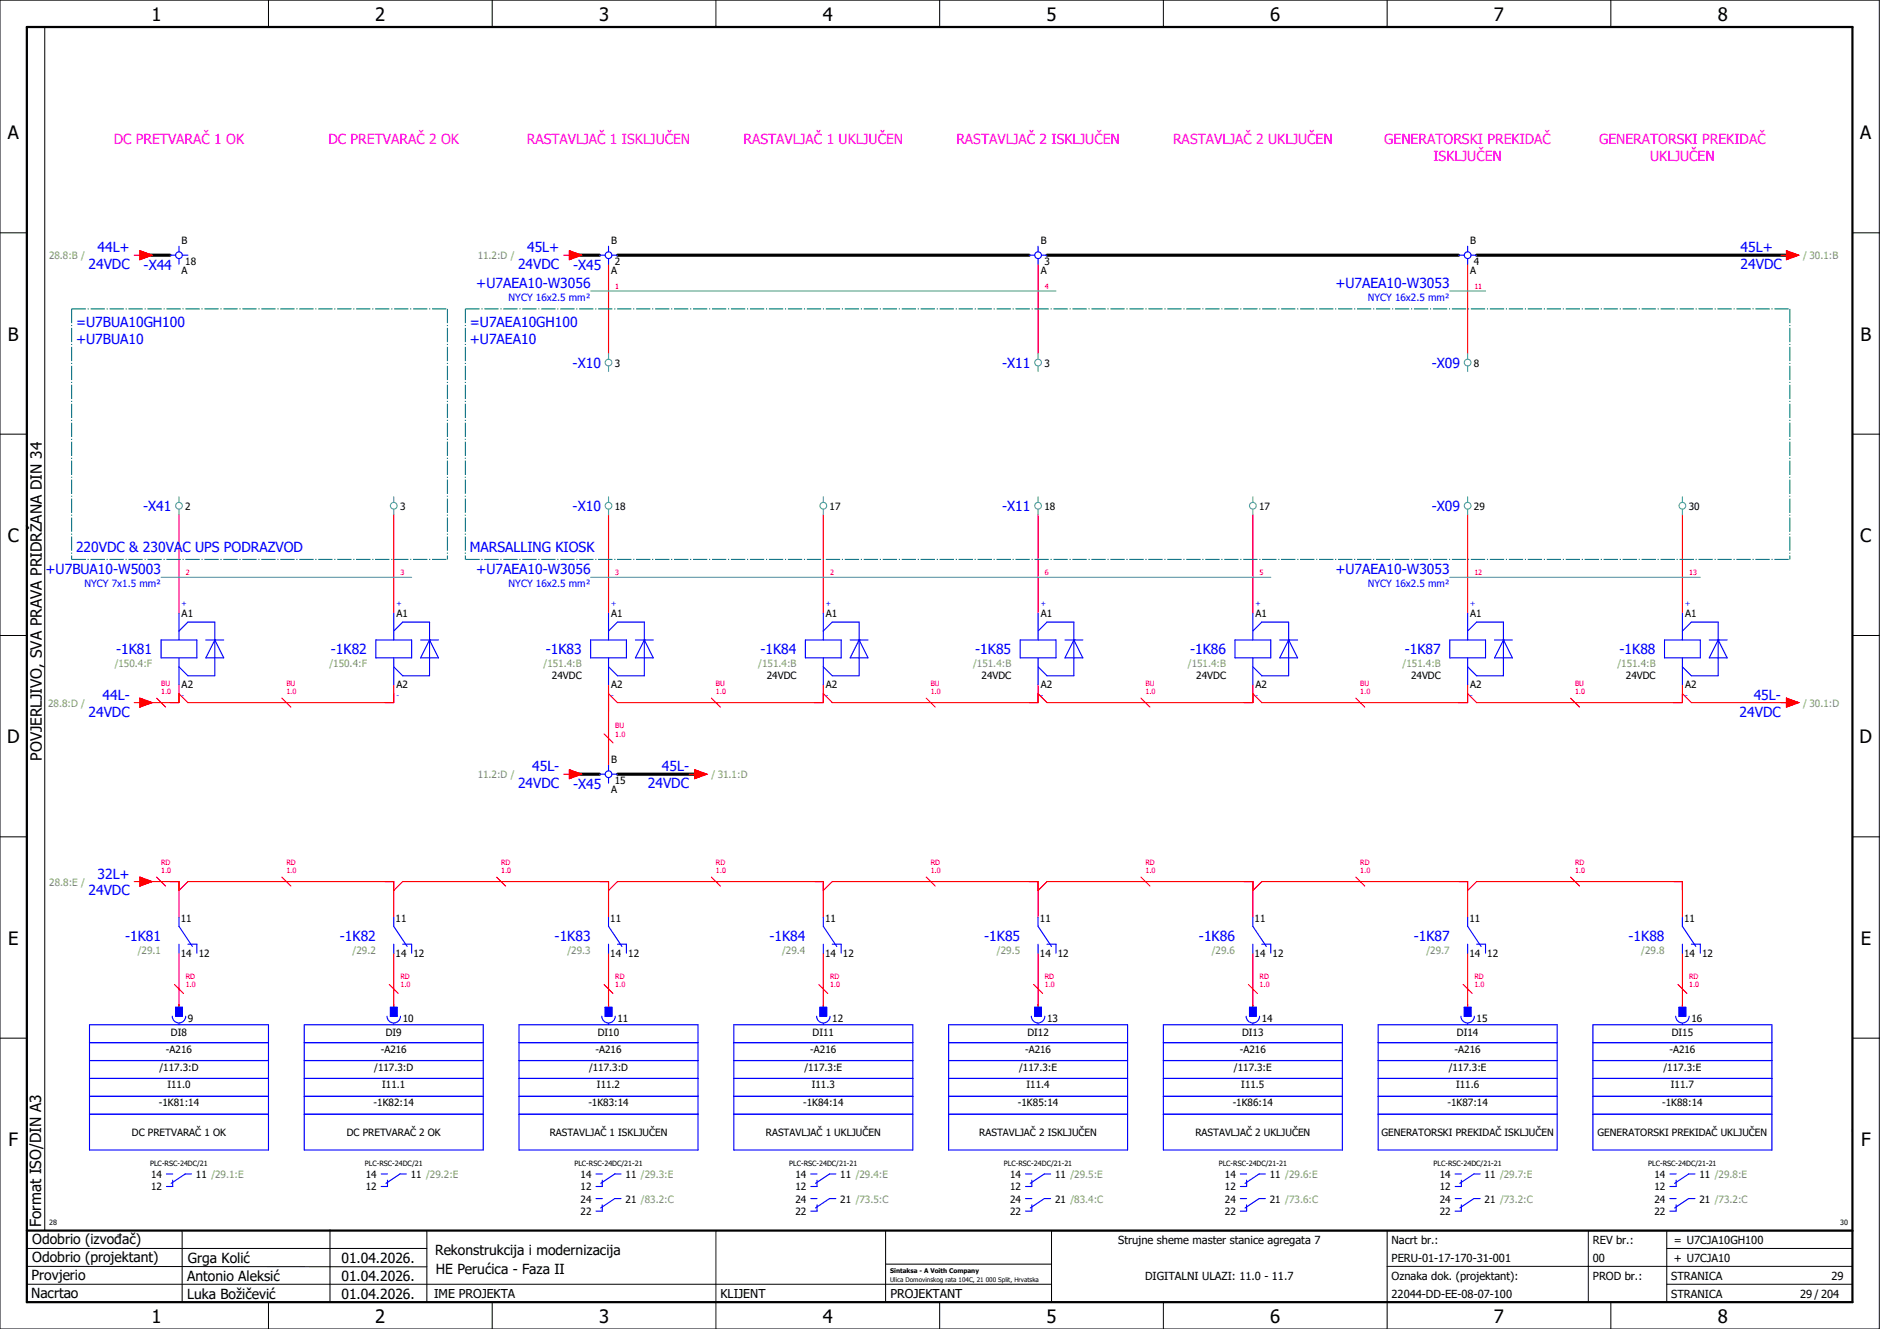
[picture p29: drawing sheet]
<svg xmlns="http://www.w3.org/2000/svg" width="420mm" height="297mm" viewBox="0 0 420 297" stroke-linecap="round" stroke-linejoin="round" font-family="sans-serif">
<defs><g id="words">
<g font-size="4.1">
<text x="33.9" y="4.7">1</text>
<text x="83.9" y="4.7">2</text>
<text x="133.9" y="4.7">3</text>
<text x="183.9" y="4.7">4</text>
<text x="233.9" y="4.7">5</text>
<text x="283.9" y="4.7">6</text>
<text x="333.9" y="4.7">7</text>
<text x="383.9" y="4.7">8</text>
<text x="1.8" y="31.2">A</text>
<text x="415.8" y="31.2">A</text>
<text x="1.8" y="76.2">B</text>
<text x="415.8" y="76.2">B</text>
<text x="1.8" y="121.2">C</text>
<text x="415.8" y="121.2">C</text>
<text x="1.6" y="166.2">D</text>
<text x="415.6" y="166.2">D</text>
<text x="1.8" y="211.2">E</text>
<text x="415.8" y="211.2">E</text>
<text x="1.9" y="256.2">F</text>
<text x="415.9" y="256.2">F</text>
<text x="33.9" y="295.7">1</text>
<text x="83.9" y="295.7">2</text>
<text x="133.9" y="295.7">3</text>
<text x="183.9" y="295.7">4</text>
<text x="233.9" y="295.7">5</text>
<text x="283.9" y="295.7">6</text>
<text x="333.9" y="295.7">7</text>
<text x="383.9" y="295.7">8</text>
</g>
<g font-size="3.4">
<text x="9.4" y="170" transform="rotate(-90 9.4 170)">POVJERLJIVO, SVA PRAVA PRIDRŽANA DIN 34</text>
<text x="9.2" y="274.3" transform="rotate(-90 9.2 274.3)">Format ISO/DIN A3</text>
</g>
<g font-size="3.1" fill="#f0f">
<text x="25.4" y="32.1">DC PRETVARAČ 1 OK</text>
<text x="73.4" y="32.1">DC PRETVARAČ 2 OK</text>
<text x="117.7" y="32.1">RASTAVLJAČ 1 ISKLJUČEN</text>
<text x="166.2" y="32.1">RASTAVLJAČ 1 UKLJUČEN</text>
<text x="213.7" y="32.1">RASTAVLJAČ 2 ISKLJUČEN</text>
<text x="262.2" y="32.1">RASTAVLJAČ 2 UKLJUČEN</text>
<text x="309.4" y="32.1">GENERATORSKI PREKIDAČ</text>
<text x="320.4" y="35.9">ISKLJUČEN</text>
<text x="357.4" y="32.1">GENERATORSKI PREKIDAČ</text>
<text x="368.8" y="35.9">UKLJUČEN</text>
</g>
<g font-size="3.1" fill="#00f">
<text x="21.8" y="56.4">44L+</text>
<text x="117.8" y="56.4">45L+</text>
<text x="389" y="56.4">45L+</text>
<text x="19.8" y="60.1">24VDC</text>
<text x="32.1" y="60.3">-X44</text>
<text x="106.4" y="64.4">+U7AEA10-W3056</text>
<text x="115.8" y="60.1">24VDC</text>
<text x="128.1" y="60.3">-X45</text>
<text x="298.4" y="64.4">+U7AEA10-W3053</text>
<text x="389" y="60.1">24VDC</text>
<text x="17" y="73.1">=U7BUA10GH100</text>
<text x="17" y="76.9">+U7BUA10</text>
<text x="105" y="73.1">=U7AEA10GH100</text>
<text x="105" y="76.9">+U7AEA10</text>
<text x="128" y="82.3">-X10</text>
<text x="224" y="82.3">-X11</text>
<text x="320" y="82.3">-X09</text>
<text x="32" y="114.3">-X41</text>
<text x="128" y="114.3">-X10</text>
<text x="224" y="114.3">-X11</text>
<text x="320" y="114.3">-X09</text>
<text x="17" y="123.4">220VDC &amp; 230VAC UPS PODRAZVOD</text>
<text x="105" y="123.4">MARSALLING KIOSK</text>
<text x="10.2" y="128.4">+U7BUA10-W5003</text>
<text x="106.4" y="128.4">+U7AEA10-W3056</text>
<text x="298.4" y="128.4">+U7AEA10-W3053</text>
<text x="26" y="146.3">-1K81</text>
<text x="74" y="146.3">-1K82</text>
<text x="122" y="146.3">-1K83</text>
<text x="170" y="146.3">-1K84</text>
<text x="218" y="146.3">-1K85</text>
<text x="266" y="146.3">-1K86</text>
<text x="314" y="146.3">-1K87</text>
<text x="362" y="146.3">-1K88</text>
<text x="19.8" y="160.1">24VDC</text>
<text x="22.9" y="156.4">44L-</text>
<text x="388.8" y="160.1">24VDC</text>
<text x="391.9" y="156.4">45L-</text>
<text x="118.9" y="172.4">45L-</text>
<text x="147.9" y="172.4">45L-</text>
<text x="115.8" y="176.1">24VDC</text>
<text x="128.1" y="176.3">-X45</text>
<text x="144.8" y="176.1">24VDC</text>
<text x="21.8" y="196.4">32L+</text>
<text x="19.8" y="200.1">24VDC</text>
<text x="28" y="210.3">-1K81</text>
<text x="76" y="210.3">-1K82</text>
<text x="124" y="210.3">-1K83</text>
<text x="172" y="210.3">-1K84</text>
<text x="220" y="210.3">-1K85</text>
<text x="268" y="210.3">-1K86</text>
<text x="316" y="210.3">-1K87</text>
<text x="364" y="210.3">-1K88</text>
</g>
<g font-size="3.1">
<text x="7.2" y="278.1">Odobrio (izvođač)</text>
<text x="97.2" y="280.5">Rekonstrukcija i modernizacija</text>
<text x="7.1" y="286.1">Provjerio</text>
<text x="7.2" y="282.1">Odobrio (projektant)</text>
<text x="41.8" y="286.2">Antonio Aleksić</text>
<text x="42" y="282.3">Grga Kolić</text>
<text x="76.3" y="282.3">01.04.2026.</text>
<text x="76.3" y="286.3">01.04.2026.</text>
<text x="97.4" y="284.8">HE Perućica - Faza II</text>
<text x="6.9" y="290">Nacrtao</text>
<text x="41.8" y="290.3">Luka Božičević</text>
<text x="76.3" y="290.3">01.04.2026.</text>
</g>
<g font-size="2.7">
<text x="97" y="290.1">IME PROJEKTA</text>
<text x="161" y="290.1">KLIJENT</text>
<text x="199" y="290.1">PROJEKTANT</text>
</g>
<g font-size="2.5">
<text x="249.9" y="278">Strujne sheme master stanice agregata 7</text>
<text x="311" y="278">Nacrt br.:</text>
<text x="356" y="278">REV br.:</text>
<text x="374.1" y="278">= U7CJA10GH100</text>
<text x="255.9" y="286">DIGITALNI ULAZI: 11.0 - 11.7</text>
<text x="311" y="286">Oznaka dok. (projektant):</text>
<text x="311" y="282">PERU-01-17-170-31-001</text>
<text x="356" y="286">PROD br.:</text>
<text x="356" y="282">00</text>
<text x="373.5" y="286">STRANICA</text>
<text x="374.1" y="282.1">+ U7CJA10</text>
<text x="409.3" y="286">29</text>
<text x="311" y="290">22044-DD-EE-08-07-100</text>
<text x="373.5" y="290">STRANICA</text>
<text x="402.3" y="290">29 / 204</text>
</g>
<g font-size="2.2" fill="#7ca552">
<text x="11" y="57.9">28.8:B /</text>
<text x="106.8" y="57.9">11.2:D /</text>
<text x="403" y="57.9">/ 30.1:B</text>
<text x="25.6" y="149.2">/150.4:F</text>
<text x="73.6" y="149.2">/150.4:F</text>
<text x="121.5" y="149.2">/151.4:B</text>
<text x="169.5" y="149.2">/151.4:B</text>
<text x="217.5" y="149.2">/151.4:B</text>
<text x="265.5" y="149.2">/151.4:B</text>
<text x="313.5" y="149.2">/151.4:B</text>
<text x="361.5" y="149.2">/151.4:B</text>
<text x="10.8" y="157.9">28.8:D /</text>
<text x="403" y="157.9">/ 30.1:D</text>
<text x="106.8" y="173.9">11.2:D /</text>
<text x="159" y="173.9">/ 31.1:D</text>
<text x="11" y="197.9">28.8:E /</text>
<text x="30.8" y="213.2">/29.1</text>
<text x="78.8" y="213.2">/29.2</text>
<text x="126.8" y="213.2">/29.3</text>
<text x="174.8" y="213.2">/29.4</text>
<text x="222.8" y="213.2">/29.5</text>
<text x="270.8" y="213.2">/29.6</text>
<text x="318.8" y="213.2">/29.7</text>
<text x="366.8" y="213.2">/29.8</text>
</g>
<g font-size="2.2">
<text x="40.6" y="54.6">B</text>
<text x="41.4" y="59.3">18</text>
<text x="136.6" y="54.6">B</text>
<text x="137.4" y="59.3">2</text>
<text x="232.6" y="54.6">B</text>
<text x="233.4" y="59.3">3</text>
<text x="328.6" y="54.6">B</text>
<text x="329.4" y="59.3">4</text>
<text x="40.6" y="61.3">A</text>
<text x="136.6" y="61.3">A</text>
<text x="232.6" y="61.3">A</text>
<text x="328.6" y="61.3">A</text>
<text x="137.4" y="81.9">3</text>
<text x="233.4" y="81.9">3</text>
<text x="329.4" y="81.9">8</text>
<text x="41.4" y="113.9">2</text>
<text x="89.4" y="113.9">3</text>
<text x="137.4" y="113.9">18</text>
<text x="185.4" y="113.9">17</text>
<text x="233.4" y="113.9">18</text>
<text x="281.4" y="113.9">17</text>
<text x="329.4" y="113.9">29</text>
<text x="377.4" y="113.9">30</text>
<text x="40.6" y="138">A1</text>
<text x="88.6" y="138">A1</text>
<text x="136.6" y="138">A1</text>
<text x="184.6" y="138">A1</text>
<text x="232.6" y="138">A1</text>
<text x="280.6" y="138">A1</text>
<text x="328.6" y="138">A1</text>
<text x="376.6" y="138">A1</text>
<text x="40.6" y="153.9">A2</text>
<text x="88.6" y="153.9">A2</text>
<text x="123.4" y="151.9">24VDC</text>
<text x="136.6" y="153.9">A2</text>
<text x="171.4" y="151.9">24VDC</text>
<text x="184.6" y="153.9">A2</text>
<text x="219.4" y="151.9">24VDC</text>
<text x="232.6" y="153.9">A2</text>
<text x="267.4" y="151.9">24VDC</text>
<text x="280.6" y="153.9">A2</text>
<text x="315.4" y="151.9">24VDC</text>
<text x="328.6" y="153.9">A2</text>
<text x="363.4" y="151.9">24VDC</text>
<text x="376.6" y="153.9">A2</text>
<text x="136.6" y="170.6">B</text>
<text x="136.6" y="177.3">A</text>
<text x="137.4" y="175.3">15</text>
<text x="40.4" y="206">11</text>
<text x="88.4" y="206">11</text>
<text x="136.4" y="206">11</text>
<text x="184.4" y="206">11</text>
<text x="232.4" y="206">11</text>
<text x="280.4" y="206">11</text>
<text x="328.4" y="206">11</text>
<text x="376.4" y="206">11</text>
<text x="40.4" y="213.9">14</text>
<text x="44.4" y="213.9">12</text>
<text x="88.4" y="213.9">14</text>
<text x="92.4" y="213.9">12</text>
<text x="136.4" y="213.9">14</text>
<text x="140.4" y="213.9">12</text>
<text x="184.4" y="213.9">14</text>
<text x="188.4" y="213.9">12</text>
<text x="232.4" y="213.9">14</text>
<text x="236.4" y="213.9">12</text>
<text x="280.4" y="213.9">14</text>
<text x="284.4" y="213.9">12</text>
<text x="328.4" y="213.9">14</text>
<text x="332.4" y="213.9">12</text>
<text x="376.4" y="213.9">14</text>
<text x="380.4" y="213.9">12</text>
<text x="38.2" y="231.5">DI8</text>
<text x="42" y="228.4">9</text>
<text x="86.2" y="231.5">DI9</text>
<text x="90" y="228.4">10</text>
<text x="133.6" y="231.5">DI10</text>
<text x="138" y="228.4">11</text>
<text x="181.6" y="231.5">DI11</text>
<text x="186" y="228.4">12</text>
<text x="229.6" y="231.5">DI12</text>
<text x="234" y="228.4">13</text>
<text x="277.6" y="231.5">DI13</text>
<text x="282" y="228.4">14</text>
<text x="325.6" y="231.5">DI14</text>
<text x="330" y="228.4">15</text>
<text x="373.6" y="231.5">DI15</text>
<text x="378" y="228.4">16</text>
<text x="35.6" y="239.3">/117.3:D</text>
<text x="37.1" y="235.3">-A216</text>
<text x="83.6" y="239.3">/117.3:D</text>
<text x="85.1" y="235.3">-A216</text>
<text x="131.6" y="239.3">/117.3:D</text>
<text x="133.1" y="235.3">-A216</text>
<text x="179.8" y="239.3">/117.3:E</text>
<text x="181.1" y="235.3">-A216</text>
<text x="227.8" y="239.3">/117.3:E</text>
<text x="229.1" y="235.3">-A216</text>
<text x="275.8" y="239.3">/117.3:E</text>
<text x="277.1" y="235.3">-A216</text>
<text x="323.8" y="239.3">/117.3:E</text>
<text x="325.1" y="235.3">-A216</text>
<text x="371.8" y="239.3">/117.3:E</text>
<text x="373.1" y="235.3">-A216</text>
<text x="37.4" y="243.3">I11.0</text>
<text x="85.4" y="243.3">I11.1</text>
<text x="133.4" y="243.3">I11.2</text>
<text x="181.4" y="243.3">I11.3</text>
<text x="229.4" y="243.3">I11.4</text>
<text x="277.4" y="243.3">I11.5</text>
<text x="325.4" y="243.3">I11.6</text>
<text x="373.4" y="243.3">I11.7</text>
<text x="35.5" y="247.3">-1K81:14</text>
<text x="83.5" y="247.3">-1K82:14</text>
<text x="131.5" y="247.3">-1K83:14</text>
<text x="179.5" y="247.3">-1K84:14</text>
<text x="227.5" y="247.3">-1K85:14</text>
<text x="275.5" y="247.3">-1K86:14</text>
<text x="323.5" y="247.3">-1K87:14</text>
<text x="371.5" y="247.3">-1K88:14</text>
<text x="29.5" y="253.9">DC PRETVARAČ 1 OK</text>
<text x="77.5" y="253.9">DC PRETVARAČ 2 OK</text>
<text x="122.8" y="253.9">RASTAVLJAČ 1 ISKLJUČEN</text>
<text x="171.2" y="253.9">RASTAVLJAČ 1 UKLJUČEN</text>
<text x="218.8" y="253.9">RASTAVLJAČ 2 ISKLJUČEN</text>
<text x="267.2" y="253.9">RASTAVLJAČ 2 UKLJUČEN</text>
<text x="308.7" y="253.9">GENERATORSKI PREKIDAČ ISKLJUČEN</text>
<text x="357.1" y="253.9">GENERATORSKI PREKIDAČ UKLJUČEN</text>
<text x="33.8" y="263.3">14</text>
<text x="43.8" y="263.3">11 /29.1:E</text>
<text x="81.8" y="263.3">14</text>
<text x="91.8" y="263.3">11 /29.2:E</text>
<text x="129.8" y="263.3">14</text>
<text x="139.8" y="263.3">11 /29.3:E</text>
<text x="177.8" y="263.3">14</text>
<text x="187.8" y="263.3">11 /29.4:E</text>
<text x="225.8" y="263.3">14</text>
<text x="235.8" y="263.3">11 /29.5:E</text>
<text x="273.8" y="263.3">14</text>
<text x="283.8" y="263.3">11 /29.6:E</text>
<text x="321.8" y="263.3">14</text>
<text x="331.8" y="263.3">11 /29.7:E</text>
<text x="369.8" y="263.3">14</text>
<text x="379.8" y="263.3">11 /29.8:E</text>
<text x="33.8" y="266.1">12</text>
<text x="81.8" y="266.1">12</text>
<text x="129.8" y="266.1">12</text>
<text x="129.8" y="268.8">24</text>
<text x="139.8" y="268.8">21 /83.2:C</text>
<text x="177.8" y="266.1">12</text>
<text x="177.8" y="268.8">24</text>
<text x="187.8" y="268.8">21 /73.5:C</text>
<text x="225.8" y="266.1">12</text>
<text x="225.8" y="268.8">24</text>
<text x="235.8" y="268.8">21 /83.4:C</text>
<text x="273.8" y="266.1">12</text>
<text x="273.8" y="268.8">24</text>
<text x="283.8" y="268.8">21 /73.6:C</text>
<text x="321.8" y="266.1">12</text>
<text x="321.8" y="268.8">24</text>
<text x="331.8" y="268.8">21 /73.2:C</text>
<text x="369.8" y="266.1">12</text>
<text x="369.8" y="268.8">24</text>
<text x="379.8" y="268.8">21 /73.2:C</text>
<text x="129.8" y="271.6">22</text>
<text x="177.8" y="271.6">22</text>
<text x="225.8" y="271.6">22</text>
<text x="273.8" y="271.6">22</text>
<text x="321.8" y="271.6">22</text>
<text x="369.8" y="271.6">22</text>
</g>
<g font-size="2.2" fill="#00f">
<text x="113.7" y="67.3">NYCY 16x2.5 mm²</text>
<text x="305.7" y="67.3">NYCY 16x2.5 mm²</text>
<text x="18.9" y="131.3">NYCY 7x1.5 mm²</text>
<text x="113.7" y="131.3">NYCY 16x2.5 mm²</text>
<text x="305.7" y="131.3">NYCY 16x2.5 mm²</text>
</g>
<g font-size="1.6" fill="#f00">
<text x="137.5" y="64.5">1</text>
<text x="233.5" y="64.5">4</text>
<text x="329.5" y="64.5">11</text>
<text x="41.5" y="128.5">2</text>
<text x="89.5" y="128.5">3</text>
<text x="137.5" y="128.5">3</text>
<text x="185.5" y="128.5">2</text>
<text x="233.5" y="128.5">6</text>
<text x="281.5" y="128.5">5</text>
<text x="329.5" y="128.5">12</text>
<text x="377.5" y="128.5">13</text>
<text x="36" y="155.2">1.0</text>
<text x="36" y="153.3">BU</text>
<text x="64" y="155.2">1.0</text>
<text x="64" y="153.3">BU</text>
<text x="160" y="155.2">1.0</text>
<text x="160" y="153.3">BU</text>
<text x="208" y="155.2">1.0</text>
<text x="208" y="153.3">BU</text>
<text x="256" y="155.2">1.0</text>
<text x="256" y="153.3">BU</text>
<text x="304" y="155.2">1.0</text>
<text x="304" y="153.3">BU</text>
<text x="352" y="155.2">1.0</text>
<text x="352" y="153.3">BU</text>
<text x="137.5" y="164.7">1.0</text>
<text x="137.5" y="162.8">BU</text>
<text x="36" y="195.2">1.0</text>
<text x="36" y="193.3">RD</text>
<text x="64" y="195.2">1.0</text>
<text x="64" y="193.3">RD</text>
<text x="112" y="195.2">1.0</text>
<text x="112" y="193.3">RD</text>
<text x="160" y="195.2">1.0</text>
<text x="160" y="193.3">RD</text>
<text x="208" y="195.2">1.0</text>
<text x="208" y="193.3">RD</text>
<text x="256" y="195.2">1.0</text>
<text x="256" y="193.3">RD</text>
<text x="304" y="195.2">1.0</text>
<text x="304" y="193.3">RD</text>
<text x="352" y="195.2">1.0</text>
<text x="352" y="193.3">RD</text>
<text x="41.5" y="220.7">1.0</text>
<text x="41.5" y="218.8">RD</text>
<text x="89.5" y="220.7">1.0</text>
<text x="89.5" y="218.8">RD</text>
<text x="137.5" y="220.7">1.0</text>
<text x="137.5" y="218.8">RD</text>
<text x="185.5" y="220.7">1.0</text>
<text x="185.5" y="218.8">RD</text>
<text x="233.5" y="220.7">1.0</text>
<text x="233.5" y="218.8">RD</text>
<text x="281.5" y="220.7">1.0</text>
<text x="281.5" y="218.8">RD</text>
<text x="329.5" y="220.7">1.0</text>
<text x="329.5" y="218.8">RD</text>
<text x="377.5" y="220.7">1.0</text>
<text x="377.5" y="218.8">RD</text>
</g>
<g font-size="1.6" fill="#00f">
<text x="40.6" y="135.4">+</text>
<text x="88.6" y="135.4">+</text>
<text x="136.6" y="135.4">+</text>
<text x="184.6" y="135.4">+</text>
<text x="232.6" y="135.4">+</text>
<text x="280.6" y="135.4">+</text>
<text x="328.6" y="135.4">+</text>
<text x="376.6" y="135.4">+</text>
<text x="40.6" y="156">-</text>
<text x="88.6" y="156">-</text>
<text x="136.6" y="156">-</text>
<text x="184.6" y="156">-</text>
<text x="232.6" y="156">-</text>
<text x="280.6" y="156">-</text>
<text x="328.6" y="156">-</text>
<text x="376.6" y="156">-</text>
</g>
<g font-size="1.6">
<text x="33.5" y="260.7">PLC-RSC-24DC/21</text>
<text x="81.5" y="260.7">PLC-RSC-24DC/21</text>
<text x="128.4" y="260.7">PLC-RSC-24DC/21-21</text>
<text x="176.4" y="260.7">PLC-RSC-24DC/21-21</text>
<text x="224.4" y="260.7">PLC-RSC-24DC/21-21</text>
<text x="272.4" y="260.7">PLC-RSC-24DC/21-21</text>
<text x="320.4" y="260.7">PLC-RSC-24DC/21-21</text>
<text x="368.4" y="260.7">PLC-RSC-24DC/21-21</text>
<text x="11" y="273.7">28</text>
<text x="411.2" y="273.7">30</text>
</g>
<g font-size="1.4">
<text x="198.9" y="284.4">Sintaksa - A Voith Company</text>
<text x="198.9" y="286.4">Ulica Domovinskog rata 104C, 21 000 Split, Hrvatska</text>
</g>
</g></defs>
<g fill="none" stroke="#000" stroke-width=".22">
<path d="M0 0h420v297h-420zM10 6v269M60 0v6M110 0v6M160 0v6M210 0v6M260 0v6M310 0v6M360 0v6M0 52h6M414 52h6M0 97h6"/>
<path d="M414 97h6M0 142h6M414 142h6M414 176.3v87.4M0 187h6M414 187h6M0 232h6M414 232h6M6 279h89.4M40.7 275v16M73.7 274.9v16M95.4 275.1v16"/>
<path d="M160 275v22M197.9 275.1v16M310 275v22M355 275v16M372.5 279h41.5M372.5 275v16M414 275h-179v16M6 283l89.4 .1M6 287h229M60 291v6M110 291v6M197.9 282.5h37.1"/>
<path d="M210 291v6M260 291v6M310 283h104M360 291v6M372.5 287h41.5"/>
</g>
<path d="M6 6h408v285h-408zM6 275h408" fill="none" stroke="#000" stroke-width=".5"/>
<g fill="none" stroke="#f00" stroke-width=".25">
<path d="M30 57h1.3M31.3 56l2.7 1-2.7 1zM126 57h1.3M127.3 56l2.7 1-2.7 1zM136 59v20M232 59v20M328 59v20M398 57h1.2M399.2 56l2.8 1-2.8 1zM40 115v22M88 115v22M136 115v22"/>
<path d="M184 115v22M232 115v22M280 115v22M328 115v22M376 115v22M30 157h1.3M31.3 156l2.7 1-2.7 1zM35 156l2 2M40 153v4h-8M63 156l2 2M88 153v4h-46l-2-2M136 153v18"/>
<path d="M159 156l2 2M184 153v4h-46l-2-2M207 156l2 2M232 153v4h-46l-2-2M255 156l2 2M280 153v4h-46l-2-2M303 156l2 2M328 153v4h-46l-2-2M351 156l2 2M376 153v4h-46l-2-2M376 155l2 2h22M399.2 156l2.8 1-2.8 1z"/>
<path d="M126 173h1.3M127.3 172l2.7 1-2.7 1zM135 164l2 2M154 173h1.3M155.3 172l2.7 1-2.7 1zM30 197h1.3M31.3 196l2.7 1-2.7 1zM32 197h8v8M35 196l2 2M40 199l2-2h46v8M63 196l2 2M88 199l2-2h46v8"/>
<path d="M111 196l2 2M136 199l2-2h46v8M159 196l2 2M184 199l2-2h46v8M207 196l2 2M232 199l2-2h46v8M255 196l2 2M280 199l2-2h46v8M303 196l2 2M328 199l2-2h46v8M351 196l2 2M40 213v12"/>
<path d="M88 213v12M136 213v12M184 213v12M232 213v12M280 213v12M328 213v12M376 213v12M39 220l2 2M87 220l2 2M135 220l2 2M183 220l2 2M231 220l2 2"/>
<path d="M279 220l2 2M327 220l2 2M375 220l2 2"/>
</g>
<path d="M32 57h6M128 57h6M138 57h92M234 57h92M330 57h70M128 173h6M138 173h18" fill="none" stroke="#000" stroke-width=".7"/>
<g fill="none" stroke="#00f" stroke-width=".25">
<path d="M38 57h1.3M40 55v1.3M40 57.8v1.2M40.8 57h1.2M134 57h1.3M136 55v1.3M136 57.8v1.2M136.8 57h1.2M230 57h1.3M232 55v1.3M232 57.8v1.2M232.8 57h1.2"/>
<path d="M326 57h1.3M328 55v1.3M328 57.8v1.2M328.8 57h1.2M40 137v6M88 137v6M136 137v6M184 137v6M232 137v6M280 137v6M328 137v6M376 137v6"/>
<path d="M36 143h8v4h-8zM40 147v6M40 141l2-2h6v12h-6l-2-2M46 143h4M48 143h.1M48 143l2 4h-4zM84 143h8v4h-8zM88 147v6M88 141l2-2h6v12h-6l-2-2M94 143h4M96 143h.1M96 143l2 4h-4z"/>
<path d="M132 143h8v4h-8zM136 147v6M136 141l2-2h6v12h-6l-2-2M142 143h4M144 143h.1M144 143l2 4h-4zM180 143h8v4h-8zM184 147v6M184 141l2-2h6v12h-6l-2-2M190 143h4M192 143h.1M192 143l2 4h-4z"/>
<path d="M228 143h8v4h-8zM232 147v6M232 141l2-2h6v12h-6l-2-2M238 143h4M240 143h.1M240 143l2 4h-4zM276 143h8v4h-8zM280 147v6M280 141l2-2h6v12h-6l-2-2M286 143h4M288 143h.1M288 143l2 4h-4z"/>
<path d="M324 143h8v4h-8zM328 147v6M328 141l2-2h6v12h-6l-2-2M334 143h4M336 143h.1M336 143l2 4h-4zM372 143h8v4h-8zM376 147v6M376 141l2-2h6v12h-6l-2-2M382 143h4M384 143h.1M384 143l2 4h-4z"/>
<path d="M134 173h1.3M136 171v1.3M136 173.8v1.2M136.8 173h1.2M40 205v2l3 4.5M40 211v2M42 211h2v2M88 205v2l3 4.5M88 211v2M90 211h2v2M136 205v2l3 4.5M136 211v2"/>
<path d="M138 211h2v2M184 205v2l3 4.5M184 211v2M186 211h2v2M232 205v2l3 4.5M232 211v2M234 211h2v2M280 205v2l3 4.5M280 211v2M282 211h2v2M328 205v2l3 4.5M328 211v2"/>
<path d="M330 211h2v2M376 205v2l3 4.5M376 211v2M378 211h2v2M20 237h40M20 229h40v28h-40zM20 233h40M38.5 227.1a1.5 1.5 0 0 0 1.5 1.5 1.5 1.5 0 0 0 1.5-1.5M39.3 225.1h1.5v2h-1.5zM40 228.7v.3M68 237h40M68 233h40"/>
<path d="M68 229h40v28h-40zM86.5 227.1a1.5 1.5 0 0 0 1.5 1.5 1.5 1.5 0 0 0 1.5-1.5M87.3 225.1h1.5v2h-1.5zM88 228.7v.3M116 237h40M116 233h40M116 229h40v28h-40zM134.5 227.1a1.5 1.5 0 0 0 1.5 1.5 1.5 1.5 0 0 0 1.5-1.5M135.3 225.1h1.5v2h-1.5zM136 228.7v.3M164 237h40M164 233h40"/>
<path d="M164 229h40v28h-40zM182.5 227.1a1.5 1.5 0 0 0 1.5 1.5 1.5 1.5 0 0 0 1.5-1.5M183.3 225.1h1.5v2h-1.5zM184 228.7v.3M212 237h40M212 233h40M212 229h40v28h-40zM230.5 227.1a1.5 1.5 0 0 0 1.5 1.5 1.5 1.5 0 0 0 1.5-1.5M231.3 225.1h1.5v2h-1.5zM232 228.7v.3M260 237h40M260 233h40"/>
<path d="M260 229h40v28h-40zM278.5 227.1a1.5 1.5 0 0 0 1.5 1.5 1.5 1.5 0 0 0 1.5-1.5M279.3 225.1h1.5v2h-1.5zM280 228.7v.3M308 237h40M308 233h40M308 229h40v28h-40zM326.5 227.1a1.5 1.5 0 0 0 1.5 1.5 1.5 1.5 0 0 0 1.5-1.5M327.3 225.1h1.5v2h-1.5zM328 228.7v.3M356 237h40M356 233h40"/>
<path d="M356 229h40v28h-40zM374.5 227.1a1.5 1.5 0 0 0 1.5 1.5 1.5 1.5 0 0 0 1.5-1.5M375.2 225.1h1.5v2h-1.5zM376 228.7v.3M20 249h40M20 245h40M20 241h40M68 249h40M68 245h40M68 241h40M116 249h40M116 245h40"/>
<path d="M116 241h40M164 249h40M164 245h40M164 241h40M212 249h40M212 245h40M212 241h40M260 249h40M260 245h40M260 241h40M308 249h40M308 245h40"/>
<path d="M308 241h40M356 249h40M356 245h40M356 241h40M37.2 262.4h1.4M38.6 263.8v1.4h-1.4M42.8 262.4h-1.4l-3.1 2.1M85.2 262.4h1.4M86.6 263.8v1.4h-1.4M90.8 262.4h-1.4l-3.1 2.1M133.2 262.4h1.4M133.2 267.9h1.4"/>
<path d="M134.6 263.8v1.4h-1.4M134.6 269.3v1.4h-1.4M138.8 262.4h-1.4l-3.1 2.1M138.8 267.9h-1.4l-3.1 2.1M181.2 262.4h1.4M181.2 267.9h1.4M182.6 263.8v1.4h-1.4M182.6 269.3v1.4h-1.4M186.8 262.4h-1.4l-3.1 2.1M186.8 267.9h-1.4l-3.1 2.1M229.2 262.4h1.4M229.2 267.9h1.4"/>
<path d="M230.6 263.8v1.4h-1.4M230.6 269.3v1.4h-1.4M234.8 262.4h-1.4l-3.1 2.1M234.8 267.9h-1.4l-3.1 2.1M277.2 262.4h1.4M277.2 267.9h1.4M278.6 263.8v1.4h-1.4M278.6 269.3v1.4h-1.4M282.8 262.4h-1.4l-3.1 2.1M282.8 267.9h-1.4l-3.1 2.1M325.2 262.4h1.4M325.2 267.9h1.4"/>
<path d="M326.6 263.8v1.4h-1.4M326.6 269.3v1.4h-1.4M330.8 262.4h-1.4l-3.1 2.1M330.8 267.9h-1.4l-3.1 2.1M373.2 262.4h1.4M373.2 267.9h1.4M374.6 263.8v1.4h-1.4M374.6 269.3v1.4h-1.4M378.8 262.4h-1.4l-3.1 2.1M378.8 267.9h-1.4l-3.1 2.1"/>
<circle cx="40" cy="57" r=".75"/>
<circle cx="136" cy="57" r=".75"/>
<circle cx="232" cy="57" r=".75"/>
<circle cx="328" cy="57" r=".75"/>
<circle cx="136" cy="173" r=".75"/>
</g>
<g fill="#00f" stroke="#00f" stroke-width=".22">
<path d="M39.3 225.1h1.5v2h-1.5z"/>
<path d="M87.3 225.1h1.5v2h-1.5z"/>
<path d="M135.3 225.1h1.5v2h-1.5z"/>
<path d="M183.3 225.1h1.5v2h-1.5z"/>
<path d="M231.3 225.1h1.5v2h-1.5z"/>
<path d="M279.3 225.1h1.5v2h-1.5z"/>
<path d="M327.3 225.1h1.5v2h-1.5z"/>
<path d="M375.2 225.1h1.5v2h-1.5z"/>
</g>
<path d="M16 69h84M16 69v56M100 69v56M104 69h296M104 69v56M400 69v56M16 125h84M104 125h296" fill="none" stroke="#007f7f" stroke-width=".25" stroke-dasharray="3.2 .4 .3 .4" stroke-linecap="butt"/>
<g fill="none" stroke="#52a5a5" stroke-width=".25">
<path d="M132 65h104M136 79v1.3M232 79v1.3M324 65h8M328 79v1.3M136 81.8v1.2M232 81.8v1.2M328 81.8v1.2M40 111v1.3M40 113.8v1.2M88 111v1.3M88 113.8v1.2"/>
<path d="M136 111v1.3M136 113.8v1.2M184 111v1.3M184 113.8v1.2M232 111v1.3M232 113.8v1.2M280 111v1.3M280 113.8v1.2M328 111v1.3M328 113.8v1.2M376 111v1.3M376 113.8v1.2"/>
<path d="M36 129h56M132 129h152M324 129h56"/>
<circle cx="136" cy="81" r=".75"/>
<circle cx="232" cy="81" r=".75"/>
<circle cx="328" cy="81" r=".75"/>
<circle cx="40" cy="113" r=".75"/>
<circle cx="88" cy="113" r=".75"/>
<circle cx="136" cy="113" r=".75"/>
<circle cx="184" cy="113" r=".75"/>
<circle cx="232" cy="113" r=".75"/>
<circle cx="280" cy="113" r=".75"/>
<circle cx="328" cy="113" r=".75"/>
<circle cx="376" cy="113" r=".75"/>
</g>
<g fill="#f00" stroke="#f00" stroke-width=".22">
<path d="M31.3 196l2.7 1-2.7 1z"/>
<path d="M127.3 172l2.7 1-2.7 1z"/>
<path d="M127.3 56l2.7 1-2.7 1z"/>
<path d="M399.2 156l2.8 1-2.8 1z"/>
<path d="M399.2 56l2.8 1-2.8 1z"/>
<path d="M155.3 172l2.7 1-2.7 1z"/>
<path d="M31.3 56l2.7 1-2.7 1z"/>
<path d="M31.3 156l2.7 1-2.7 1z"/>
</g>
<use href="#words"/>
</svg>
